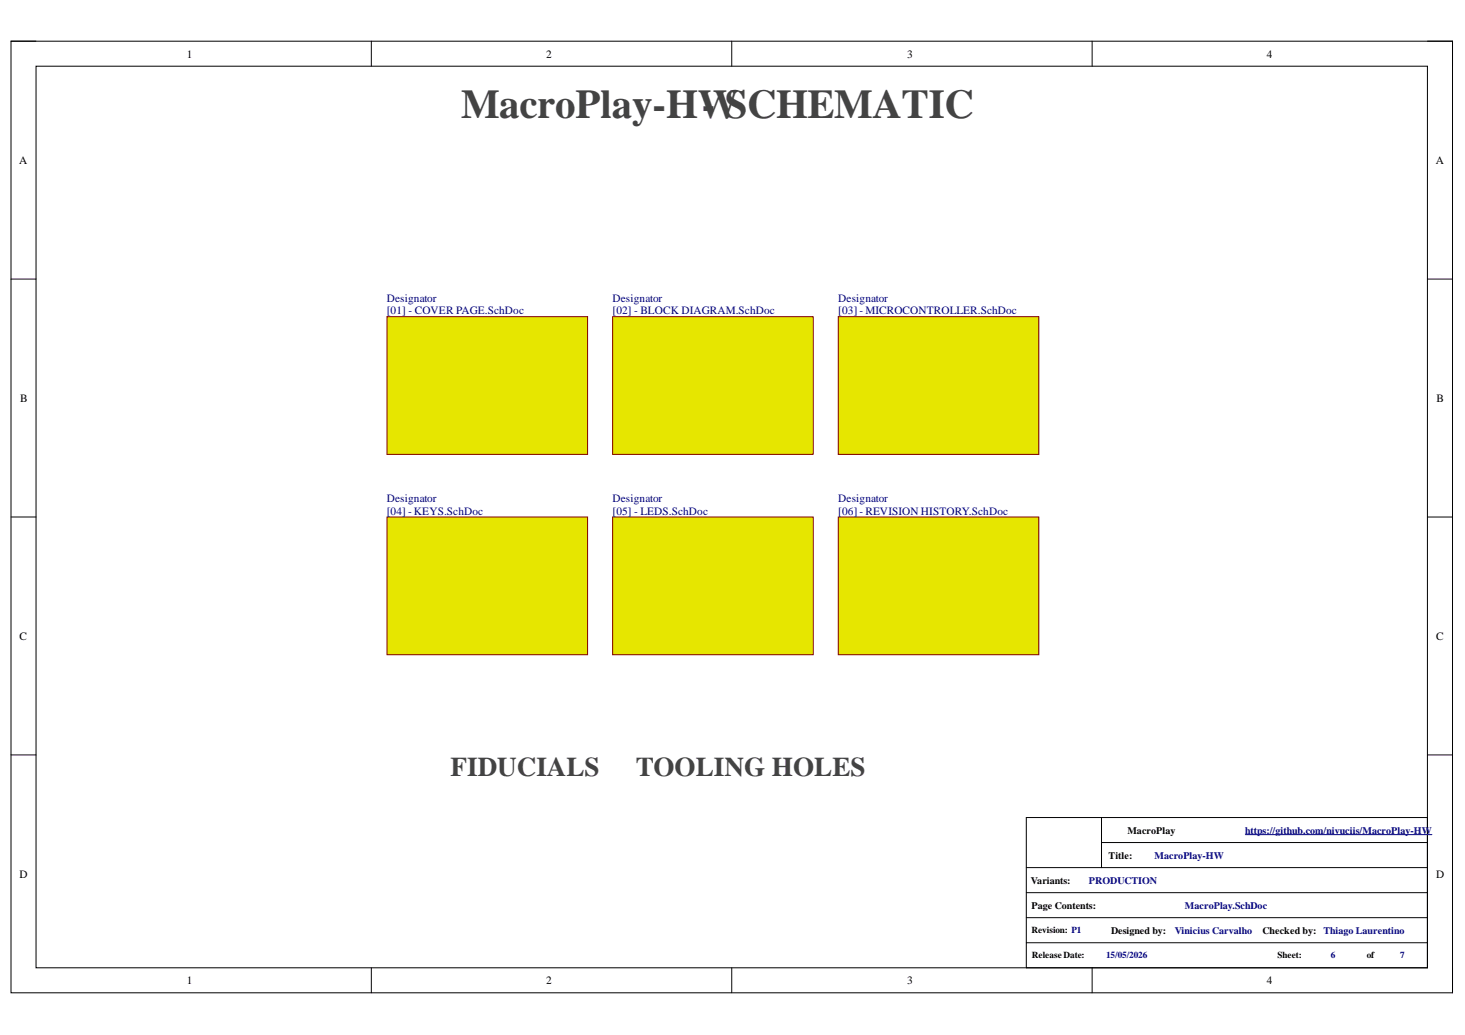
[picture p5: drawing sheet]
<svg xmlns="http://www.w3.org/2000/svg" width="297mm" height="210mm" viewBox="0 0 297 210" stroke-linecap="round" stroke-linejoin="round" font-family="sans-serif">
<defs><g id="words">
<g font-size="8.3" fill="#434343">
<text x="93.5" y="23.8">MacroPlay-HW</text>
<text x="142.3" y="23.8">- SCHEMATIC</text>
</g>
<g font-size="5.5" fill="#434343">
<text x="91.4" y="157.5">FIDUCIALS</text>
<text x="128.9" y="157.5">TOOLING HOLES</text>
</g>
<g font-size="2.3">
<text x="37.9" y="11.7">1</text>
<text x="110.7" y="11.7">2</text>
<text x="183.9" y="11.7">3</text>
<text x="256.8" y="11.7">4</text>
<text x="3.9" y="33.3">A</text>
<text x="291.1" y="33.3">A</text>
<text x="4.1" y="81.5">B</text>
<text x="291.3" y="81.5">B</text>
<text x="4" y="129.7">C</text>
<text x="291.2" y="129.7">C</text>
<text x="4" y="178">D</text>
<text x="291.2" y="178">D</text>
<text x="37.9" y="199.6">1</text>
<text x="110.7" y="199.6">2</text>
<text x="183.9" y="199.6">3</text>
<text x="256.8" y="199.6">4</text>
</g>
<g font-size="2.3" fill="#000080">
<text x="78.4" y="61.2">Designator</text>
<text x="78.4" y="63.7">[01] - COVER PAGE.SchDoc</text>
<text x="124.2" y="61.2">Designator</text>
<text x="124.2" y="63.7">[02] - BLOCK DIAGRAM.SchDoc</text>
<text x="170" y="61.2">Designator</text>
<text x="170" y="63.7">[03] - MICROCONTROLLER.SchDoc</text>
<text x="78.4" y="101.9">Designator</text>
<text x="124.2" y="101.9">Designator</text>
<text x="170" y="101.9">Designator</text>
<text x="78.4" y="104.4">[04] - KEYS.SchDoc</text>
<text x="124.2" y="104.4">[05] - LEDS.SchDoc</text>
<text x="170" y="104.4">[06] - REVISION HISTORY.SchDoc</text>
</g>
<g font-size="2">
<text x="228.6" y="169.1">MacroPlay</text>
<text x="209" y="179.2">Variants:</text>
<text x="224.8" y="174.1">Title:</text>
<text x="209.1" y="184.3">Page Contents:</text>
<text x="225.3" y="189.3">Designed by:</text>
<text x="256" y="189.3">Checked by:</text>
</g>
<g font-size="2" fill="#000080">
<text x="252.4" y="169.1">https://github.com/nivuciis/MacroPlay-HW</text>
<text x="220.8" y="179.2">PRODUCTION</text>
<text x="234.1" y="174.1">MacroPlay-HW</text>
<text x="240.3" y="184.3">MacroPlay.SchDoc</text>
<text x="238.2" y="189.3">Vinicius Carvalho</text>
<text x="268.3" y="189.3">Thiago Laurentino</text>
</g>
<g font-size="1.9">
<text x="209.1" y="189.3">Revision: P1</text>
<text x="209.2" y="194.3">Release Date:</text>
<text x="259" y="194.3">Sheet:</text>
<text x="277.1" y="194.3">of</text>
</g>
<g font-size="1.9" fill="#000080">
<text x="224.3" y="194.3">15/05/2026</text>
<text x="269.9" y="194.3">6</text>
<text x="283.9" y="194.3">7</text>
</g>
</g></defs>
<path d="M2.2 8.4h292.3v192.9h-292.3z" fill="none" stroke="#000" stroke-width=".2"/>
<path d="M7.3 13.4h282.1v182.9h-282.1z" fill-rule="evenodd" fill="#fff"/>
<g fill="none" stroke="#000" stroke-width=".2">
<path d="M2.2 8.3h5.1M7.3 13.4h282.1v182.9h-282.1zM75.3 8.3v5.1M148.4 8.3v5.1M221.4 8.4v5M289.4 8.4h5.1v5M2.2 56.6h5.1M289.4 56.6h5.1M2.2 104.9h5.1M289.4 104.9h5.1M2.2 153.1h5.1M289.4 153.1h5.1"/>
<path d="M208.1 176h81.3M208.1 165.8h81.3v30.5h-81.3zM223.3 170.9h66.1M223.3 165.8v10.2M75.3 196.3v5M148.4 196.3v5M208.1 181h81.3M208.1 186.1h81.3M208.1 191.2h81.3M221.4 196.3v5M294.5 196.3v5"/>
</g>
<path d="M252.5 169.3h37.8" fill="none" stroke="#000080" stroke-width=".2"/>
<path d="M124.2 64.2h40.7v27.9h-40.7z" fill-rule="evenodd" fill="#e6e600"/>
<path d="M124.2 64.2h40.7v27.9h-40.7z" fill="none" stroke="#800000" stroke-width=".2"/>
<path d="M170 64.2h40.6v28h-40.6z" fill-rule="evenodd" fill="#e6e600"/>
<path d="M170 64.2h40.6v28h-40.6z" fill="none" stroke="#800000" stroke-width=".2"/>
<path d="M78.5 64.2h40.6v27.9h-40.6z" fill-rule="evenodd" fill="#e6e600"/>
<path d="M78.5 64.2h40.6v27.9h-40.6z" fill="none" stroke="#800000" stroke-width=".2"/>
<path d="M170 104.9h40.6v27.9h-40.6z" fill-rule="evenodd" fill="#e6e600"/>
<path d="M170 104.9h40.6v27.9h-40.6z" fill="none" stroke="#800000" stroke-width=".2"/>
<path d="M78.5 104.9h40.6v27.9h-40.6z" fill-rule="evenodd" fill="#e6e600"/>
<path d="M78.5 104.9h40.6v27.9h-40.6z" fill="none" stroke="#800000" stroke-width=".2"/>
<path d="M124.2 104.9h40.7v27.9h-40.7z" fill-rule="evenodd" fill="#e6e600"/>
<path d="M124.2 104.9h40.7v27.9h-40.7z" fill="none" stroke="#800000" stroke-width=".2"/>
<use href="#words"/>
</svg>
